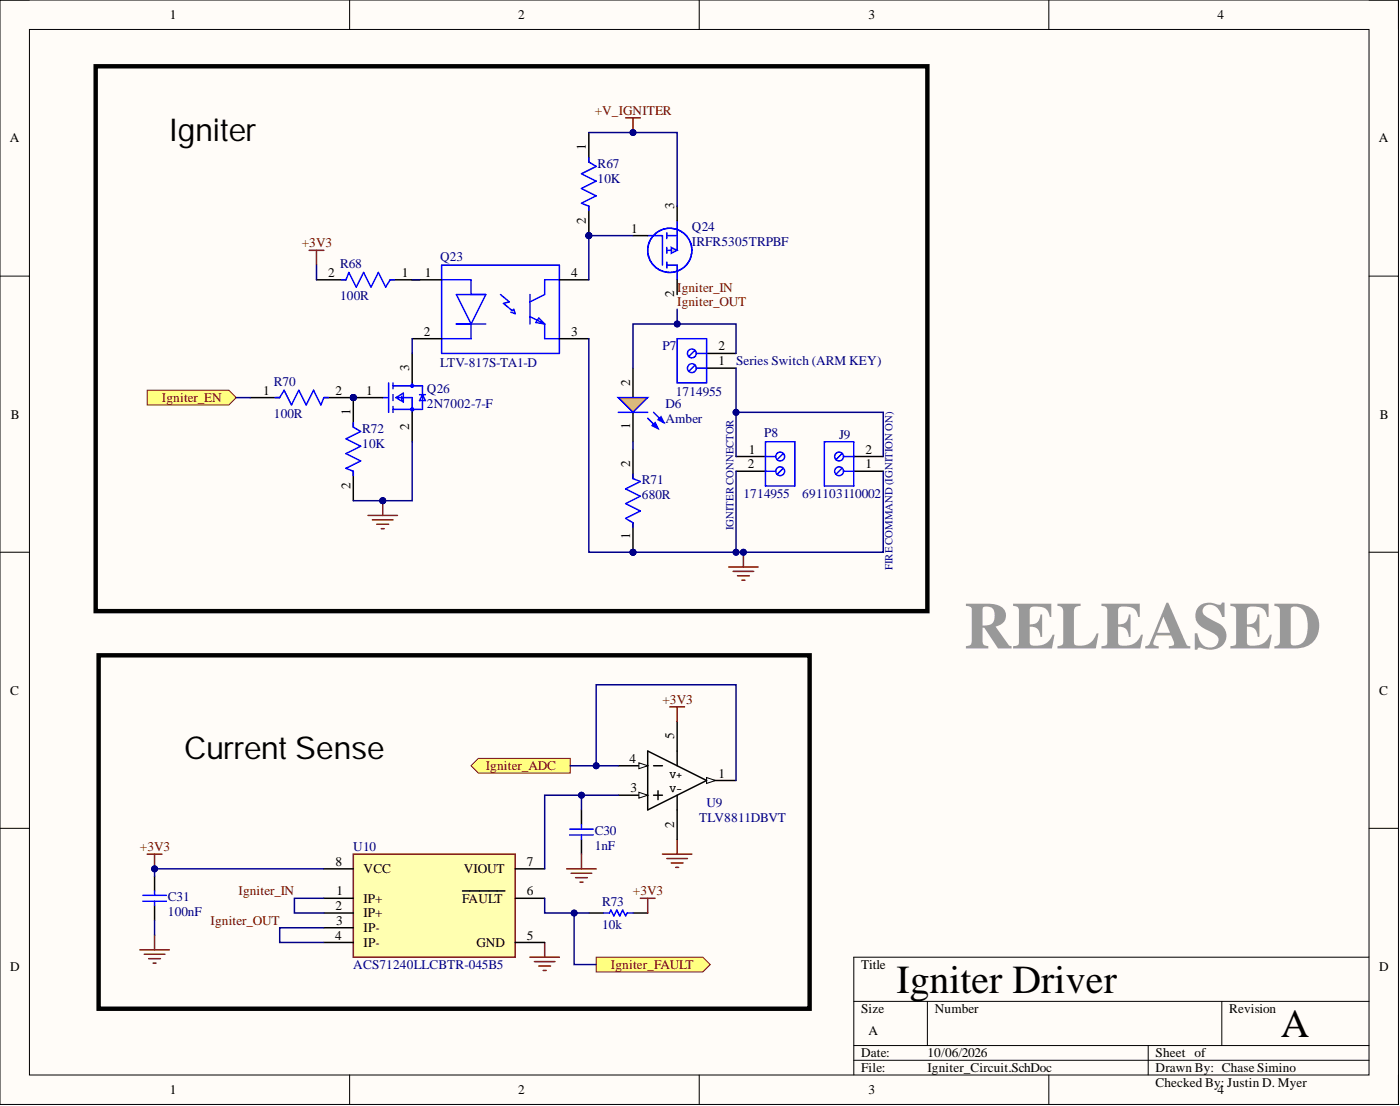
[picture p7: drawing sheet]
<svg xmlns="http://www.w3.org/2000/svg" width="241mm" height="190mm" viewBox="0 0 241 190" stroke-linecap="round" stroke-linejoin="round" font-family="sans-serif">
<defs><g id="words">
<text font-size="11.4" fill="#999" x="166.2" y="111.7">RELEASED</text>
<g font-size="6.8">
<text x="154.5" y="171">Igniter Driver</text>
<text x="220.7" y="178.6">A</text>
</g>
<g font-size="5.4">
<text x="29.2" y="24.3">Igniter</text>
<text x="31.7" y="130.8">Current Sense</text>
</g>
<g font-size="2.3">
<text x="29.3" y="3.3">1</text>
<text x="89.3" y="3.3">2</text>
<text x="149.7" y="3.3">3</text>
<text x="209.8" y="3.3">4</text>
<text x="1.7" y="24.5">A</text>
<text x="101" y="25.9" transform="rotate(-90 101 25.9)">1</text>
<text x="237.7" y="24.5">A</text>
<text x="101" y="38.6" transform="rotate(-90 101 38.6)">2</text>
<text x="108.8" y="40.1">1</text>
<text x="116.2" y="36" transform="rotate(-90 116.2 36)">3</text>
<text x="56.6" y="47.7">2</text>
<text x="69.3" y="47.7">1</text>
<text x="73.2" y="47.7">1</text>
<text x="98.4" y="47.7">4</text>
<text x="116.2" y="51.2" transform="rotate(-90 116.2 51.2)">2</text>
<text x="73.1" y="57.8">2</text>
<text x="98.4" y="57.8">3</text>
<text x="70.5" y="63.9" transform="rotate(-90 70.5 63.9)">3</text>
<text x="123.8" y="62.9">1</text>
<text x="123.8" y="60.4">2</text>
<text x="45.3" y="68">1</text>
<text x="57.8" y="68">2</text>
<text x="60.4" y="71.5" transform="rotate(-90 60.4 71.5)">1</text>
<text x="63.1" y="68">1</text>
<text x="108.6" y="66.5" transform="rotate(-90 108.6 66.5)">2</text>
<text x="1.9" y="72.1">B</text>
<text x="70.5" y="74.1" transform="rotate(-90 70.5 74.1)">2</text>
<text x="108.6" y="73.9" transform="rotate(-90 108.6 73.9)">1</text>
<text x="237.8" y="72.1">B</text>
<text x="108.6" y="80.4" transform="rotate(-90 108.6 80.4)">2</text>
<text x="128.9" y="80.7">2</text>
<text x="129.1" y="78.1">1</text>
<text x="149.2" y="80.7">1</text>
<text x="149.2" y="78.1">2</text>
<text x="60.4" y="84.2" transform="rotate(-90 60.4 84.2)">2</text>
<text x="108.6" y="92.9" transform="rotate(-90 108.6 92.9)">1</text>
<text x="1.8" y="119.6">C</text>
<text x="237.7" y="119.6">C</text>
<text x="108.5" y="131.4">4</text>
<text x="116.2" y="127.3" transform="rotate(-90 116.2 127.3)">5</text>
<text x="108.7" y="136.5">3</text>
<text x="123.8" y="133.9">1</text>
<text x="116.2" y="142.5" transform="rotate(-90 116.2 142.5)">2</text>
<text x="57.8" y="149.1">8</text>
<text x="90.8" y="149.1">7</text>
<text x="58" y="154.2">1</text>
<text x="62.7" y="150.4">VCC</text>
<text x="62.7" y="155.5">IP+</text>
<text x="79.7" y="155.5">FAULT</text>
<text x="79.9" y="150.4">VIOUT</text>
<text x="90.8" y="154.2">6</text>
<text x="57.8" y="161.8">4</text>
<text x="57.8" y="156.8">2</text>
<text x="57.9" y="159.3">3</text>
<text x="62.7" y="158">IP+</text>
<text x="62.7" y="160.6">IP-</text>
<text x="90.8" y="161.8">5</text>
<text x="1.8" y="167.2">D</text>
<text x="62.7" y="163.1">IP-</text>
<text x="82.1" y="163.1">GND</text>
<text x="148.4" y="166.9">Title</text>
<text x="237.7" y="167.2">D</text>
<text x="148.4" y="174.5">Size</text>
<text x="149.7" y="178.3">A</text>
<text x="161.1" y="174.5">Number</text>
<text x="211.9" y="174.5">Revision</text>
<text x="148.4" y="182.1">Date:</text>
<text x="148.4" y="184.7">File:</text>
<text x="159.8" y="182.1">10/06/2026</text>
<text x="159.8" y="184.7">Igniter_Circuit.SchDoc</text>
<text x="199.2" y="182.1">Sheet of</text>
<text x="199.2" y="184.7">Drawn By: Chase Simino</text>
<text x="29.3" y="188.5">1</text>
<text x="89.3" y="188.5">2</text>
<text x="149.7" y="188.5">3</text>
<text x="199.2" y="187.2">Checked By: Justin D. Myer</text>
<text x="209.8" y="188.5">4</text>
</g>
<g font-size="2.3" fill="#800000">
<text x="102.5" y="19.8">+V_IGNITER</text>
<text x="52" y="42.6">+3V3</text>
<text x="116.7" y="50.2">Igniter_IN</text>
<text x="116.7" y="52.8">Igniter_OUT</text>
<text x="27.9" y="69.2">Igniter_EN</text>
<text x="114.2" y="121.2">+3V3</text>
<text x="83.7" y="132.7">Igniter_ADC</text>
<text x="24.1" y="146.6">+3V3</text>
<text x="41.1" y="154.2">Igniter_IN</text>
<text x="109.1" y="154.2">+3V3</text>
<text x="36.3" y="159.3">Igniter_OUT</text>
<text x="105.3" y="166.9">Igniter_FAULT</text>
</g>
<g font-size="2.3" fill="#000080">
<text x="103" y="28.9">R67</text>
<text x="103" y="31.5">10K</text>
<text x="119.2" y="39.8">Q24</text>
<text x="58.6" y="46.2">R68</text>
<text x="75.9" y="44.9">Q23</text>
<text x="119.2" y="42.4">IRFR5305TRPBF</text>
<text x="58.6" y="51.7">100R</text>
<text x="75.9" y="63.2">LTV-817S-TA1-D</text>
<text x="114.2" y="60.4">P7</text>
<text x="126.9" y="62.9">Series Switch (ARM KEY)</text>
<text x="47.2" y="66.5">R70</text>
<text x="73.6" y="67.7">Q26</text>
<text x="73.6" y="70.3">2N7002-7-F</text>
<text x="114.7" y="70.3">D6</text>
<text x="116.5" y="68.2">1714955</text>
<text x="47.2" y="72">100R</text>
<text x="62.4" y="74.6">R72</text>
<text x="62.4" y="77.1">10K</text>
<text x="114.7" y="72.8">Amber</text>
<text x="131.7" y="75.3">P8</text>
<text x="144.6" y="75.6">J9</text>
<text x="110.6" y="83.5">R71</text>
<text x="110.6" y="86">680R</text>
<text x="128.1" y="85.7">1714955</text>
<text x="138.3" y="85.7">691103110002</text>
<text x="102.5" y="143.8">C30</text>
<text x="120.5" y="141.5">TLV8811DBVT</text>
<text x="121.8" y="139">U9</text>
<text x="60.9" y="146.6">U10</text>
<text x="102.5" y="146.4">1nF</text>
<text x="28.9" y="155.2">C31</text>
<text x="103.8" y="156">R73</text>
<text x="28.9" y="157.8">100nF</text>
<text x="103.8" y="160.1">10k</text>
<text x="60.9" y="166.9">ACS71240LLCBTR-045B5</text>
</g>
<g font-size="1.9" fill="#000080">
<text x="126.4" y="91.3" transform="rotate(-90 126.4 91.3)">IGNITER CONNECTOR</text>
<text x="153.8" y="98.2" transform="rotate(-90 153.8 98.2)">FIRECOMMAND (IGNITION ON)</text>
</g>
<g font-size="1.8">
<text x="115.4" y="133.9">V+</text>
<text x="115.4" y="136.5">V-</text>
</g>
</g></defs>
<path d="M0 0h241v190.2h-241z" fill-rule="evenodd" fill="#fffcf8"/>
<path d="M0 0h241v190.2h-241z" fill="none" stroke="#000" stroke-width=".17"/>
<path d="M5.1 5.1h230.9v180.1h-230.9z" fill-rule="evenodd" fill="#fffcf8"/>
<g fill="none" stroke="#000" stroke-width=".17">
<path d="M0 0h5.1M5.1 5.1h230.9v180.1h-230.9zM60.3 0v5.1M120.5 0v5.1M180.8 0v5.1M236 0h5v5.1M0 47.6h5.1M236 47.6h5M0 95.1h5.1M236 95.1h5M0 142.7h5.1M236 142.7h5"/>
<path d="M147.2 172.5h88.8M159.8 172.5v7.6M210.6 172.5v7.6M236 164.9h-88.8v20.3M60.3 185.2v5M120.5 185.2v5M147.2 180.1h88.8M147.2 182.6h88.8M180.8 185.2v5M197.9 180.1v5.1M241 185.2v5"/>
</g>
<path d="M107.8 20.3h2.6M109.1 20.3v2.5" fill="none" stroke="#800000" stroke-width=".25"/>
<circle cx="109.1" cy="22.8" r=".51" fill="#000080"/>
<circle cx="109.1" cy="22.8" r=".51" fill="none" stroke="#000080" stroke-width=".17"/>
<circle cx="101.5" cy="40.6" r=".51" fill="#000080"/>
<circle cx="101.5" cy="40.6" r=".51" fill="none" stroke="#000080" stroke-width=".17"/>
<path d="M101.5 22.8v5.1M101.5 35.5v5.1" fill="none" stroke="#000" stroke-width=".25"/>
<circle cx="101.5" cy="40.6" r=".51" fill="#000080"/>
<circle cx="101.5" cy="40.6" r=".51" fill="none" stroke="#000080" stroke-width=".17"/>
<path d="M101.5 27.1v.8l1.3 .8-2.6 1.2 2.6 1.3-2.6 1.3 2.6 1.2-2.6 1.3 1.3 .5v.8M76.1 45.7h20.3v15.2h-20.3zM76.1 48.2h5.1v2.5M78.7 50.7h5l-2.5 5.1zM78.7 55.8h5M81.2 55.8v2.5h-5.1M86.3 50.7l1.5 1.3-1 .3 1.5 1.2 .2-.2 .3 .7-.8-.2M91.3 50.7v5.1M91.3 54.5l2.6 1.3M92.9 54.8l1 1-1.5-.2zM93.9 55.8v2.5h2.5M96.4 48.2h-2.5v2.5l-2.6 1.3" fill="none" stroke="#00f" stroke-width=".25"/>
<path d="M71 48.2h5.1M71 58.3h5.1M96.4 48.2h5.1M96.4 58.3h5.1" fill="none" stroke="#000" stroke-width=".25"/>
<circle cx="60.9" cy="68.5" r=".51" fill="#000080"/>
<circle cx="60.9" cy="68.5" r=".51" fill="none" stroke="#000080" stroke-width=".17"/>
<path d="M43.1 68.5h5.1M55.8 68.5h5.1" fill="none" stroke="#000" stroke-width=".25"/>
<circle cx="60.9" cy="68.5" r=".51" fill="#000080"/>
<circle cx="60.9" cy="68.5" r=".51" fill="none" stroke="#000080" stroke-width=".17"/>
<path d="M47.4 68.5h.8l.8-1.3 1.2 2.6 1.3-2.6 1.3 2.6 1.2-2.6 1.3 2.6 .5-1.3h.8" fill="none" stroke="#00f" stroke-width=".25"/>
<circle cx="60.9" cy="68.5" r=".51" fill="#000080"/>
<circle cx="60.9" cy="68.5" r=".51" fill="none" stroke="#000080" stroke-width=".17"/>
<path d="M60.9 68.5v5.1" fill="none" stroke="#000" stroke-width=".25"/>
<circle cx="60.9" cy="68.5" r=".51" fill="#000080"/>
<circle cx="60.9" cy="68.5" r=".51" fill="none" stroke="#000080" stroke-width=".17"/>
<path d="M60.9 81.2v5" fill="none" stroke="#000" stroke-width=".25"/>
<path d="M60.9 72.8v.8l1.3 .7-2.6 1.3 2.6 1.3-2.6 1.2 2.6 1.3-2.6 1.3 1.3 .5v.7" fill="none" stroke="#00f" stroke-width=".25"/>
<circle cx="60.9" cy="68.5" r=".51" fill="#000080"/>
<circle cx="60.9" cy="68.5" r=".51" fill="none" stroke="#000080" stroke-width=".17"/>
<g fill="none" stroke="#00f" stroke-width=".25">
<path d="M66 68.5h1M67 65.9v5.1M67.7 65.9v1.1M67.7 68v1M67.7 70v1M67.7 66.5h5.1v4h-5.1M68.3 68.5l1.2-.8v1.5zM68.5 68.5h2.5v2.5M69.3 68.2v.8M71 65.9v.6M72.3 68h1M72.8 68l.5 1h-1z"/>
<circle cx="71" cy="66.5" r=".25"/>
<circle cx="71" cy="70.5" r=".25"/>
</g>
<path d="M60.9 68.5h5.1" fill="none" stroke="#000" stroke-width=".25"/>
<circle cx="60.9" cy="68.5" r=".51" fill="#000080"/>
<circle cx="60.9" cy="68.5" r=".51" fill="none" stroke="#000080" stroke-width=".17"/>
<path d="M71 60.9v5M71 71v5.1" fill="none" stroke="#000" stroke-width=".25"/>
<path d="M53.3 43.1h2.5M54.5 43.1v2.6" fill="none" stroke="#800000" stroke-width=".25"/>
<g fill="none" stroke="#00f" stroke-width=".25">
<path d="M116.7 38v5.1h-1.8M111.6 40.6h2.6v5.1M114.9 45.7h1.8v2.5M114.9 40.6h1.8M114.9 40.1v1M114.9 42.6v1M114.9 45.2v1"/>
<circle cx="115.4" cy="43.1" r="3.8"/>
</g>
<path d="M115.7 42.6l1 .5-1 .5z" fill="#c0c0c0"/>
<path d="M115.7 42.6l1 .5-1 .5z" fill="none" stroke="#00f" stroke-width=".25"/>
<path d="M116.7 35.5v2.5M109.1 40.6h2.5M116.7 48.2v2.5" fill="none" stroke="#000" stroke-width=".25"/>
<path d="M25.4 147.1h2.5M26.6 147.1v2.6" fill="none" stroke="#800000" stroke-width=".25"/>
<circle cx="26.6" cy="149.7" r=".51" fill="#000080"/>
<circle cx="26.6" cy="149.7" r=".51" fill="none" stroke="#000080" stroke-width=".17"/>
<g fill="none" stroke="#800000" stroke-width=".25">
<path d="M97.7 149.7h5.1M98.4 150.4h3.6M99.2 151.2h2M100 151.9h.5M100.2 147.1v2.6M110.4 154.7h2.5M111.6 154.7v2.6M24.1 163.6h5.1M24.9 164.4h3.5M25.6 165.1h2.1M26.4 165.9h.5M26.6 161.1v2.5"/>
<path d="M91.3 164.9h5.1M92.1 165.6h3.6M92.9 166.4h2M93.6 167.2h.5M93.9 162.3v2.6"/>
</g>
<path d="M100.2 139.5v2.5M100.2 144.6v2.5M101.5 157.3h2.5M109.1 157.3h2.5" fill="none" stroke="#000" stroke-width=".25"/>
<path d="M98.2 143.8h4M98.2 142.8h4M100.2 142v.8M100.2 143.8v.8M104 157.3h1l.3-.5 .5 1 .5-1 .5 1 .5-1 .5 1 .3-.5h1" fill="none" stroke="#00f" stroke-width=".25"/>
<path d="M102.8 164.9h18.3l1.3 1.2-1.3 1.3h-18.3z" fill-rule="evenodd" fill="#ffff80"/>
<path d="M102.8 164.9h18.3l1.3 1.2-1.3 1.3h-18.3z" fill="none" stroke="#800000" stroke-width=".17"/>
<path d="M81.2 131.9l1.3-1.3h15.8v2.6h-15.8z" fill-rule="evenodd" fill="#ffff80"/>
<path d="M81.2 131.9l1.3-1.3h15.8v2.6h-15.8z" fill="none" stroke="#800000" stroke-width=".17"/>
<path d="M60.9 147.1h27.9v17.8h-27.9z" fill-rule="evenodd" fill="#ffffb0"/>
<path d="M60.9 147.1h27.9v17.8h-27.9zM114.2 147.1h5M114.9 147.9h3.6M115.7 148.6h2M116.5 149.4h.5M116.7 144.6v2.5" fill="none" stroke="#800000" stroke-width=".25"/>
<path d="M121.8 134.4h5.1M55.8 149.7h5.1M55.8 154.7h5.1M55.8 157.3h5.1M55.8 159.8h5.1M79.7 153.5h7.3M88.8 149.7h5.1M88.8 154.7h5.1M55.8 162.3h5.1M88.8 162.3h5.1" fill="none" stroke="#000" stroke-width=".25"/>
<path d="M121.8 133.9l1.5 .5-1.5 .5z" fill="#f8fcff"/>
<path d="M121.8 133.9l1.5 .5-1.5 .5z" fill="none" stroke="#000" stroke-width=".17"/>
<path d="M106.6 137h5M116.7 139.5v5.1" fill="none" stroke="#000" stroke-width=".25"/>
<path d="M110.1 136.5l1.5 .5-1.5 .5z" fill="#f8fcff"/>
<path d="M110.1 136.5l1.5 .5-1.5 .5z" fill="none" stroke="#000" stroke-width=".17"/>
<path d="M106.6 131.9h5" fill="none" stroke="#000" stroke-width=".25"/>
<path d="M110.1 131.4l1.5 .5-1.5 .5z" fill="#f8fcff"/>
<path d="M110.1 131.4l1.5 .5-1.5 .5z" fill="none" stroke="#000" stroke-width=".17"/>
<path d="M111.6 129.4l10.2 5-10.2 5.1zM112.7 131.9h1.5M112.7 137h1.5M113.4 136.2v1.5M116.7 124.3v7.6M116.7 137v2.5" fill="none" stroke="#000" stroke-width=".25"/>
<path d="M115.4 121.8h2.6M116.7 121.8v2.5" fill="none" stroke="#800000" stroke-width=".25"/>
<path d="M25.4 67.2h14.1l1.2 1.3-1.2 1.3h-14.1z" fill-rule="evenodd" fill="#ffff80"/>
<path d="M25.4 67.2h14.1l1.2 1.3-1.2 1.3h-14.1z" fill="none" stroke="#800000" stroke-width=".17"/>
<path d="M109.1 63.4v5.1M109.1 71v5.1M26.6 150.9v2.6M26.6 156v2.5" fill="none" stroke="#000" stroke-width=".25"/>
<path d="M24.6 155.2h4.1M24.6 154.2h4.1M26.6 153.5v.7M26.6 155.2v.8" fill="none" stroke="#00f" stroke-width=".25"/>
<path d="M106.6 68.5h5l-2.5 2.5z" fill="#ffbf00"/>
<path d="M106.6 68.5h5l-2.5 2.5zM111.6 72l1.8 1.8M112.7 71l1.7 1.8" fill="none" stroke="#00f" stroke-width=".25"/>
<path d="M112.4 73.3l.5-.5 .5 1z" fill="#00f"/>
<path d="M112.4 73.3l.5-.5 .5 1z" fill="none" stroke="#00f" stroke-width=".25"/>
<path d="M113.4 72.3l.5-.5 .5 1z" fill="#00f"/>
<path d="M106.6 71h5M113.4 72.3l.5-.5 .5 1z" fill="none" stroke="#00f" stroke-width=".25"/>
<path d="M63.4 88.8h5.1M64.2 89.5h3.5M65 90.3h2M65.7 91.1h.5M66 86.2v2.6" fill="none" stroke="#800000" stroke-width=".25"/>
<circle cx="66" cy="86.2" r=".51" fill="#000080"/>
<circle cx="66" cy="86.2" r=".51" fill="none" stroke="#000080" stroke-width=".17"/>
<path d="M126.9 78.6h5M126.9 81.2h5" fill="none" stroke="#000" stroke-width=".25"/>
<circle cx="134.5" cy="78.6" r=".76" fill="#fff"/>
<g fill="none" stroke="#00f" stroke-width=".25">
<path d="M135 78.1l-1.1 1.1"/>
<circle cx="134.5" cy="78.6" r=".76"/>
</g>
<circle cx="134.5" cy="81.2" r=".76" fill="#fff"/>
<g fill="none" stroke="#00f" stroke-width=".25">
<path d="M131.9 78.6h1.8M131.9 76.1h5.1v7.6h-5.1zM131.9 81.2h1.8M135 80.6l-1.1 1.1"/>
<circle cx="134.5" cy="81.2" r=".76"/>
</g>
<circle cx="109.1" cy="95.1" r=".51" fill="#000080"/>
<circle cx="109.1" cy="95.1" r=".51" fill="none" stroke="#000080" stroke-width=".17"/>
<path d="M109.1 90v5.1" fill="none" stroke="#000" stroke-width=".25"/>
<circle cx="109.1" cy="95.1" r=".51" fill="#000080"/>
<circle cx="109.1" cy="95.1" r=".51" fill="none" stroke="#000080" stroke-width=".17"/>
<path d="M54.5 48.2h5.1M67.2 48.2h5.1M109.1 77.4v5M121.8 63.4h5.1M121.8 60.9h5.1" fill="none" stroke="#000" stroke-width=".25"/>
<path d="M58.9 48.2h.7l.5-1.3 1.3 2.6 1.3-2.6 1.2 2.6 1.3-2.6 1.3 2.6 .7-1.3h.8M109.1 81.7v.7l1.3 .5-2.6 1.3 2.6 1.3-2.6 1.2 2.6 1.3-2.6 1.3 1.3 .7v.8" fill="none" stroke="#00f" stroke-width=".25"/>
<circle cx="119.2" cy="63.4" r=".76" fill="#fff"/>
<g fill="none" stroke="#00f" stroke-width=".25">
<path d="M119.8 62.9l-1.1 1.1"/>
<circle cx="119.2" cy="63.4" r=".76"/>
</g>
<circle cx="119.2" cy="60.9" r=".76" fill="#fff"/>
<g fill="none" stroke="#00f" stroke-width=".25">
<path d="M116.7 58.3h5.1v7.6h-5.1zM119.8 60.3l-1.1 1.1M120 63.4h1.8M120 60.9h1.8M142.1 76.1h5.1v7.6h-5.1zM145.2 78.1l-1.1 1.1M145.4 78.6h1.8M145.2 80.6l-1.1 1.1M145.4 81.2h1.8"/>
<circle cx="119.2" cy="60.9" r=".76"/>
<circle cx="144.6" cy="78.6" r=".76"/>
<circle cx="144.6" cy="81.2" r=".76"/>
</g>
<path d="M147.2 78.6h5M147.2 81.2h5" fill="none" stroke="#000" stroke-width=".25"/>
<path d="M16.5 11.4h143.3v93.9h-143.3zM17 112.9h122.5v60.8h-122.5z" fill="none" stroke="#000" stroke-width=".76"/>
<path d="M125.6 97.7h5.1M126.4 98.4h3.5M127.1 99.2h2M127.9 99.9h.5M128.1 95.1v2.6" fill="none" stroke="#800000" stroke-width=".25"/>
<circle cx="128.1" cy="95.1" r=".51" fill="#000080"/>
<circle cx="128.1" cy="95.1" r=".51" fill="none" stroke="#000080" stroke-width=".17"/>
<path d="M71 76.1v10.1h-5" fill="none" stroke="#000080" stroke-width=".25"/>
<circle cx="66" cy="86.2" r=".51" fill="#000080"/>
<circle cx="66" cy="86.2" r=".51" fill="none" stroke="#000080" stroke-width=".17"/>
<path d="M101.5 22.8h15.2v12.7" fill="none" stroke="#000080" stroke-width=".25"/>
<circle cx="109.1" cy="22.8" r=".51" fill="#000080"/>
<circle cx="109.1" cy="22.8" r=".51" fill="none" stroke="#000080" stroke-width=".17"/>
<path d="M71 58.3v2.6M101.5 40.6h7.6" fill="none" stroke="#000080" stroke-width=".25"/>
<circle cx="101.5" cy="40.6" r=".51" fill="#000080"/>
<circle cx="101.5" cy="40.6" r=".51" fill="none" stroke="#000080" stroke-width=".17"/>
<path d="M55.8 154.7h-5.1v2.6h5.1M93.9 154.7v2.6h7.6" fill="none" stroke="#000080" stroke-width=".25"/>
<circle cx="99" cy="157.3" r=".51" fill="#000080"/>
<circle cx="99" cy="157.3" r=".51" fill="none" stroke="#000080" stroke-width=".17"/>
<path d="M40.7 68.5h2.4M26.6 158.5v2.6M55.8 159.8h-7.6v2.5h7.6M55.8 149.7h-29.2v1.2" fill="none" stroke="#000080" stroke-width=".25"/>
<circle cx="26.6" cy="149.7" r=".51" fill="#000080"/>
<circle cx="26.6" cy="149.7" r=".51" fill="none" stroke="#000080" stroke-width=".17"/>
<path d="M101.5 40.6v7.6M109.1 76.1v1.3" fill="none" stroke="#000080" stroke-width=".25"/>
<circle cx="101.5" cy="40.6" r=".51" fill="#000080"/>
<circle cx="101.5" cy="40.6" r=".51" fill="none" stroke="#000080" stroke-width=".17"/>
<path d="M126.9 71h25.3v7.6" fill="none" stroke="#000080" stroke-width=".25"/>
<circle cx="126.9" cy="71" r=".51" fill="#000080"/>
<circle cx="126.9" cy="71" r=".51" fill="none" stroke="#000080" stroke-width=".17"/>
<path d="M116.7 53.3v2.5h-7.6v7.6" fill="none" stroke="#000080" stroke-width=".25"/>
<circle cx="116.7" cy="55.8" r=".51" fill="#000080"/>
<circle cx="116.7" cy="55.8" r=".51" fill="none" stroke="#000080" stroke-width=".17"/>
<path d="M116.7 55.8h10.2v5.1" fill="none" stroke="#000080" stroke-width=".25"/>
<circle cx="116.7" cy="55.8" r=".51" fill="#000080"/>
<circle cx="116.7" cy="55.8" r=".51" fill="none" stroke="#000080" stroke-width=".17"/>
<path d="M126.9 63.4v15.2" fill="none" stroke="#000080" stroke-width=".25"/>
<circle cx="126.9" cy="71" r=".51" fill="#000080"/>
<circle cx="126.9" cy="71" r=".51" fill="none" stroke="#000080" stroke-width=".17"/>
<path d="M100.2 137v2.5" fill="none" stroke="#000080" stroke-width=".25"/>
<circle cx="100.2" cy="137" r=".51" fill="#000080"/>
<circle cx="100.2" cy="137" r=".51" fill="none" stroke="#000080" stroke-width=".17"/>
<path d="M106.6 137h-12.7v12.7" fill="none" stroke="#000080" stroke-width=".25"/>
<circle cx="100.2" cy="137" r=".51" fill="#000080"/>
<circle cx="100.2" cy="137" r=".51" fill="none" stroke="#000080" stroke-width=".17"/>
<path d="M98.3 131.9h8.3" fill="none" stroke="#000080" stroke-width=".25"/>
<circle cx="102.8" cy="131.9" r=".51" fill="#000080"/>
<circle cx="102.8" cy="131.9" r=".51" fill="none" stroke="#000080" stroke-width=".17"/>
<path d="M102.8 131.9v-14h24.1v16.5" fill="none" stroke="#000080" stroke-width=".25"/>
<circle cx="102.8" cy="131.9" r=".51" fill="#000080"/>
<circle cx="102.8" cy="131.9" r=".51" fill="none" stroke="#000080" stroke-width=".17"/>
<path d="M99 157.3v8.8h3.8" fill="none" stroke="#000080" stroke-width=".25"/>
<circle cx="99" cy="157.3" r=".51" fill="#000080"/>
<circle cx="99" cy="157.3" r=".51" fill="none" stroke="#000080" stroke-width=".17"/>
<path d="M54.5 45.7v2.5M71 48.2h1.3M126.9 81.2v13.9h25.3v-13.9" fill="none" stroke="#000080" stroke-width=".25"/>
<circle cx="128.1" cy="95.1" r=".51" fill="#000080"/>
<circle cx="128.1" cy="95.1" r=".51" fill="none" stroke="#000080" stroke-width=".17"/>
<circle cx="126.9" cy="95.1" r=".51" fill="#000080"/>
<circle cx="126.9" cy="95.1" r=".51" fill="none" stroke="#000080" stroke-width=".17"/>
<path d="M101.5 58.3v36.8h7.6" fill="none" stroke="#000080" stroke-width=".25"/>
<circle cx="109.1" cy="95.1" r=".51" fill="#000080"/>
<circle cx="109.1" cy="95.1" r=".51" fill="none" stroke="#000080" stroke-width=".17"/>
<path d="M60.9 86.2h5.1" fill="none" stroke="#000080" stroke-width=".25"/>
<circle cx="66" cy="86.2" r=".51" fill="#000080"/>
<circle cx="66" cy="86.2" r=".51" fill="none" stroke="#000080" stroke-width=".17"/>
<path d="M109.1 95.1h17.8" fill="none" stroke="#000080" stroke-width=".25"/>
<circle cx="109.1" cy="95.1" r=".51" fill="#000080"/>
<circle cx="109.1" cy="95.1" r=".51" fill="none" stroke="#000080" stroke-width=".17"/>
<circle cx="126.9" cy="95.1" r=".51" fill="#000080"/>
<circle cx="126.9" cy="95.1" r=".51" fill="none" stroke="#000080" stroke-width=".17"/>
<use href="#words"/>
</svg>
